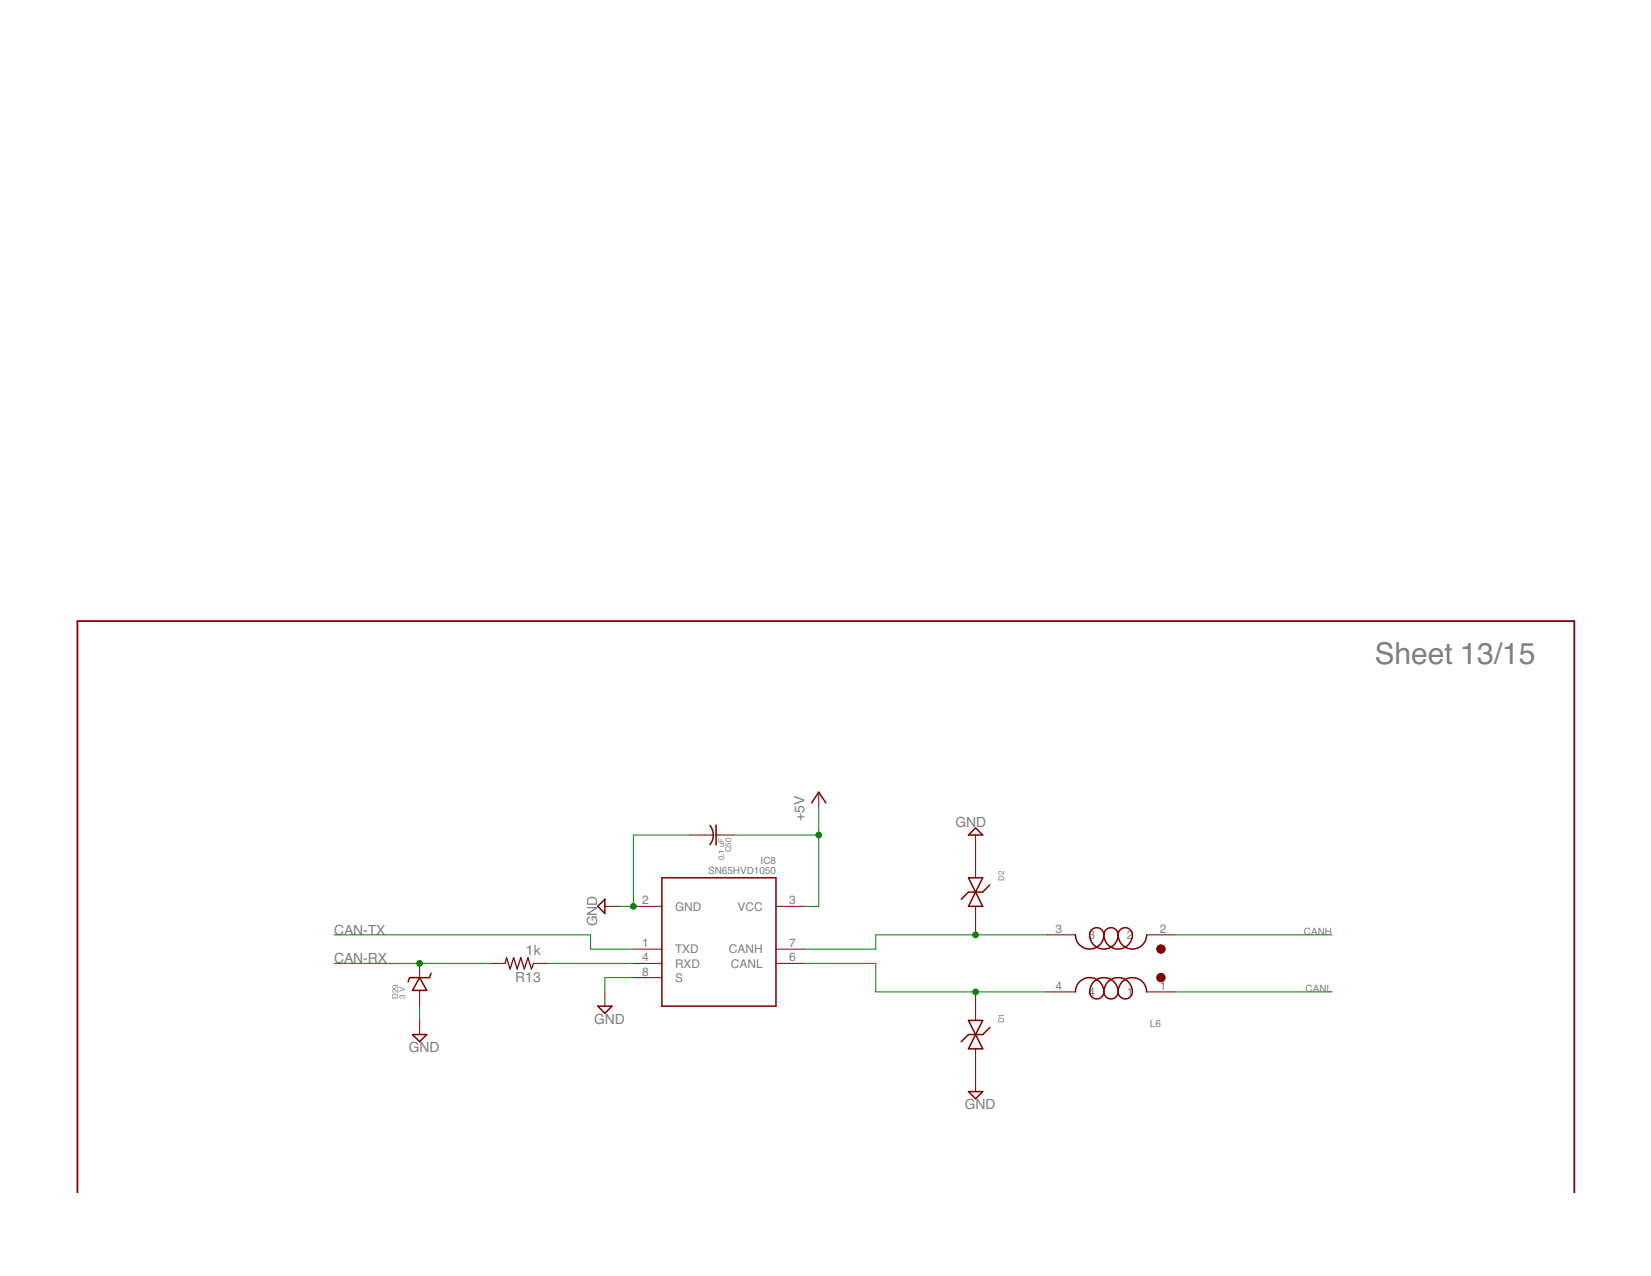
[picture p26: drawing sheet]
<svg xmlns="http://www.w3.org/2000/svg" width="279mm" height="216mm" viewBox="0 0 279 216" stroke-linecap="round" stroke-linejoin="round" font-family="sans-serif">
<defs><g id="words">
<text font-size="5.1" fill="#808080" x="232.7" y="112.3">Sheet 13/15</text>
<g font-size="2.4" fill="#808080">
<text x="136.1" y="138.9" transform="rotate(-90 136.1 138.9)">+5V</text>
<text x="161.7" y="140">GND</text>
<text x="56.5" y="158.2">CAN-TX</text>
<text x="89" y="161.6">1k</text>
<text x="101" y="156.7" transform="rotate(-90 101 156.7)">GND</text>
<text x="56.5" y="163">CAN-RX</text>
<text x="87.2" y="166.1">R13</text>
<text x="100.6" y="173.2">GND</text>
<text x="69.2" y="178.1">GND</text>
<text x="163.3" y="187.7">GND</text>
</g>
<g font-size="2" fill="#808080">
<text x="108.7" y="153">2</text>
<text x="114.2" y="154.1">GND</text>
<text x="124.8" y="154.1">VCC</text>
<text x="133.5" y="153">3</text>
<text x="108.7" y="160.2">1</text>
<text x="114.2" y="161.3">TXD</text>
<text x="123.4" y="161.3">CANH</text>
<text x="133.5" y="160.2">7</text>
<text x="178.6" y="157.8">3</text>
<text x="184.2" y="158.9">3</text>
<text x="190.7" y="158.9">2</text>
<text x="196.3" y="157.8">2</text>
<text x="108.7" y="162.7">4</text>
<text x="108.7" y="165.1">8</text>
<text x="114.2" y="163.7">RXD</text>
<text x="114.2" y="166.1">S</text>
<text x="123.7" y="163.7">CANL</text>
<text x="133.5" y="162.7">6</text>
<text x="178.6" y="167.5">4</text>
<text x="196.3" y="167.5">1</text>
<text x="184.2" y="168.5">4</text>
<text x="190.7" y="168.5">1</text>
</g>
<g font-size="1.7" fill="#808080">
<text x="119.9" y="147.8">SN65HVD1050</text>
<text x="128.7" y="146.1">IC8</text>
<text x="220.7" y="158.2">CANH</text>
<text x="220.9" y="167.8">CANL</text>
<text x="194.6" y="173.9">L6</text>
</g>
<g font-size="1.4" fill="#808080">
<text x="122.5" y="145.6" transform="rotate(-90 122.5 145.6)">0.1 uF</text>
<text x="123.7" y="144.2" transform="rotate(-90 123.7 144.2)">C50</text>
<text x="169.9" y="149" transform="rotate(-90 169.9 149)">D2</text>
<text x="67.4" y="169" transform="rotate(-90 67.4 169)">D29</text>
<text x="68.6" y="169" transform="rotate(-90 68.6 169)">3 V</text>
<text x="169.9" y="173.2" transform="rotate(-90 169.9 173.2)">D1</text>
</g>
</g></defs>
<g fill="#800000" stroke="#800000" stroke-width=".3">
<path d="M13.1 105.1v96.6z"/>
<path d="M266.4 105.1v96.6z"/>
<path d="M13.1 105.1h253.3z"/>
</g>
<path d="M120.2 139.7a2.65 2.65 0 0 1-.1 3.2M182 158.2a2.41 2.41 0 0 0 2.4 2.4 2.41 2.41 0 0 0 2.4-2.4M186.8 158.2a2.38 2.38 0 0 0 2.7 2.4 2.38 2.38 0 0 0 2-3 1.2 1.2 0 0 0-1.4-.6 1.2 1.2 0 0 0-.9 1.2M186.8 158.2a1.21 1.21 0 0 1 1.2-1.2 1.21 1.21 0 0 1 1.2 1.2M186.8 158.2a1.22 1.22 0 0 0-1.4-1.2 1.22 1.22 0 0 0-1 1.6 2.41 2.41 0 0 0 2.6 2 2.41 2.41 0 0 0 2.2-2.4M189.2 158.2a2.41 2.41 0 0 0 2.4 2.4 2.41 2.41 0 0 0 2.5-2.4M182 167.8a2.41 2.41 0 0 1 2.4-2.4 2.41 2.41 0 0 1 2.4 2.4M186.8 167.8a1.22 1.22 0 0 1-1.4 1.2 1.22 1.22 0 0 1-1-1.6 2.41 2.41 0 0 1 2.6-2 2.41 2.41 0 0 1 2.2 2.4M186.8 167.8a1.21 1.21 0 0 0 1.2 1.2 1.21 1.21 0 0 0 1.2-1.2M186.8 167.8a2.38 2.38 0 0 1 2.7-2.4 2.38 2.38 0 0 1 2 3 1.2 1.2 0 0 1-1.4 .6 1.2 1.2 0 0 1-.9-1.2M189.2 167.8a2.41 2.41 0 0 1 2.4-2.4 2.41 2.41 0 0 1 2.5 2.4" fill="none" stroke="#800000" stroke-width=".25"/>
<g fill="#800000" stroke="#800000" stroke-width=".17">
<path d="M194.1 167.8h4.8z"/>
<path d="M194.1 158.2h4.8z"/>
<path d="M177.2 158.2h4.8z"/>
<path d="M177.2 167.8h4.8z"/>
<path d="M165.1 167.8v4.9z"/>
<path d="M165.1 177.5v4.8z"/>
<path d="M165.1 143.7v4.8z"/>
<path d="M165.1 153.4v4.8z"/>
<path d="M165.1 182.3v2.4z"/>
<path d="M165.1 141.3v2.4z"/>
<path d="M102.4 153.4h2.4z"/>
<path d="M138.6 134v2.5z"/>
<path d="M119.3 141.3h1.4z"/>
<path d="M121.7 141.3h2.4z"/>
<path d="M116.8 141.3h2.5z"/>
<path d="M121.2 141.3h.5z"/>
<path d="M131.3 160.6h4.8z"/>
<path d="M131.3 163h4.8z"/>
<path d="M131.3 153.4h4.8z"/>
<path d="M107.2 153.4h4.8z"/>
<path d="M107.2 160.6h4.8z"/>
<path d="M107.2 163h4.8z"/>
<path d="M107.2 165.4h4.8z"/>
<path d="M71 167.8v2.4z"/>
<path d="M71 163v2.4z"/>
<path d="M71 167.6v.2z"/>
<path d="M83.1 163h2.4z"/>
<path d="M90.3 163h2.4z"/>
<path d="M71 172.7v2.3z"/>
<path d="M102.4 167.8v2.4z"/>
<circle cx="196.5" cy="165.4" r=".72"/>
<circle cx="196.5" cy="160.6" r=".72"/>
</g>
<g fill="#800000" stroke="#800000" stroke-width=".25">
<path d="M163.9 172.7h2.4z"/>
<path d="M163.9 172.7l1.2 2.3z"/>
<path d="M166.3 172.7l-1.2 2.3z"/>
<path d="M165.1 175l1.2 2.5z"/>
<path d="M165.1 175l-1.2 2.5z"/>
<path d="M163.9 177.5h2.4z"/>
<path d="M165.1 175h1.2z"/>
<path d="M163.9 175h1.2z"/>
<path d="M163.9 175l-1.2 1.3z"/>
<path d="M166.3 175l1.2-1.1z"/>
<path d="M163.9 148.5h2.4z"/>
<path d="M163.9 148.5l1.2 2.4z"/>
<path d="M166.3 148.5l-1.2 2.4z"/>
<path d="M165.1 150.9l1.2 2.5z"/>
<path d="M165.1 150.9l-1.2 2.5z"/>
<path d="M163.9 153.4h2.4z"/>
<path d="M165.1 150.9h1.2z"/>
<path d="M163.9 150.9h1.2z"/>
<path d="M163.9 150.9l-1.2 1.2z"/>
<path d="M166.3 150.9l1.2-1.2z"/>
<path d="M163.9 184.7h2.4z"/>
<path d="M166.3 184.7l-1.2 1.2z"/>
<path d="M163.9 184.7l1.2 1.2z"/>
<path d="M163.9 141.3h2.4z"/>
<path d="M163.9 141.3l1.2-1.2z"/>
<path d="M165.1 140.1l1.2 1.2z"/>
<path d="M102.4 152.1v2.5z"/>
<path d="M101.2 153.4l1.2 1.2z"/>
<path d="M102.4 152.1l-1.2 1.3z"/>
<path d="M138.6 134l1.2 1.8z"/>
<path d="M138.6 134l-1.2 1.8z"/>
<path d="M121.2 139.6v1.7z"/>
<path d="M121.2 141.3v1.7z"/>
<path d="M112 148.5h19.3z"/>
<path d="M112 148.5v21.7z"/>
<path d="M112 170.2h19.3z"/>
<path d="M131.3 148.5v21.7z"/>
<path d="M69.8 167.6h1.2z"/>
<path d="M71 167.6h1.2z"/>
<path d="M71 165.4l1.2 2.2z"/>
<path d="M71 165.4l-1.2 2.2z"/>
<path d="M69.3 165.4l-.2 .7z"/>
<path d="M69.3 165.4h1.7z"/>
<path d="M71 165.4h1.7z"/>
<path d="M72.9 164.7l-.2 .7z"/>
<path d="M69.8 175h2.4z"/>
<path d="M72.2 175l-1.2 1.3z"/>
<path d="M69.8 175l1.2 1.3z"/>
<path d="M101.2 170.2h2.4z"/>
<path d="M103.6 170.2l-1.2 1.2z"/>
<path d="M101.2 170.2l1.2 1.2z"/>
</g>
<g fill="#800000" stroke="#800000" stroke-width=".21">
<path d="M90.3 163l-.4 1z"/>
<path d="M89.3 162l.6 2z"/>
<path d="M89.3 162l-.6 2z"/>
<path d="M88.1 162l.6 2z"/>
<path d="M88.1 162l-.6 2z"/>
<path d="M86.9 162l.6 2z"/>
<path d="M86.9 162l-.6 2z"/>
<path d="M85.7 162l.6 2z"/>
<path d="M85.7 162l-.2 1z"/>
</g>
<g fill="#008000" stroke="#008000" stroke-width=".17">
<path d="M148.2 158.2v2.4z"/>
<path d="M148.2 158.2h16.9z"/>
<path d="M165.1 158.2h12.1z"/>
<path d="M136.1 160.6h12.1z"/>
<path d="M148.2 167.8h16.9z"/>
<path d="M165.1 167.8h12.1z"/>
<path d="M148.2 163v4.8z"/>
<path d="M136.1 163h12.1z"/>
<path d="M104.8 153.4h2.4z"/>
<path d="M107.2 141.3h9.6z"/>
<path d="M107.2 141.3v12.1z"/>
<path d="M71 170.2v2.5z"/>
<path d="M102.4 165.4h4.8z"/>
<path d="M102.4 165.4v2.4z"/>
<path d="M198.9 158.2h26.5z"/>
<path d="M198.9 167.8h26.5z"/>
<path d="M99.9 160.6h7.3z"/>
<path d="M99.9 158.2v2.4z"/>
<path d="M56.5 158.2h43.4z"/>
<path d="M71 163h12.1z"/>
<path d="M56.5 163h14.5z"/>
<path d="M92.7 163h14.5z"/>
<path d="M124.1 141.3h14.5z"/>
<path d="M138.6 141.3v12.1z"/>
<path d="M136.1 153.4h2.5z"/>
<path d="M138.6 136.5v4.8z"/>
<circle cx="165.1" cy="158.2" r=".49"/>
<circle cx="165.1" cy="167.8" r=".49"/>
<circle cx="107.2" cy="153.4" r=".49"/>
<circle cx="71" cy="163" r=".49"/>
<circle cx="138.6" cy="141.3" r=".49"/>
</g>
<use href="#words"/>
</svg>
